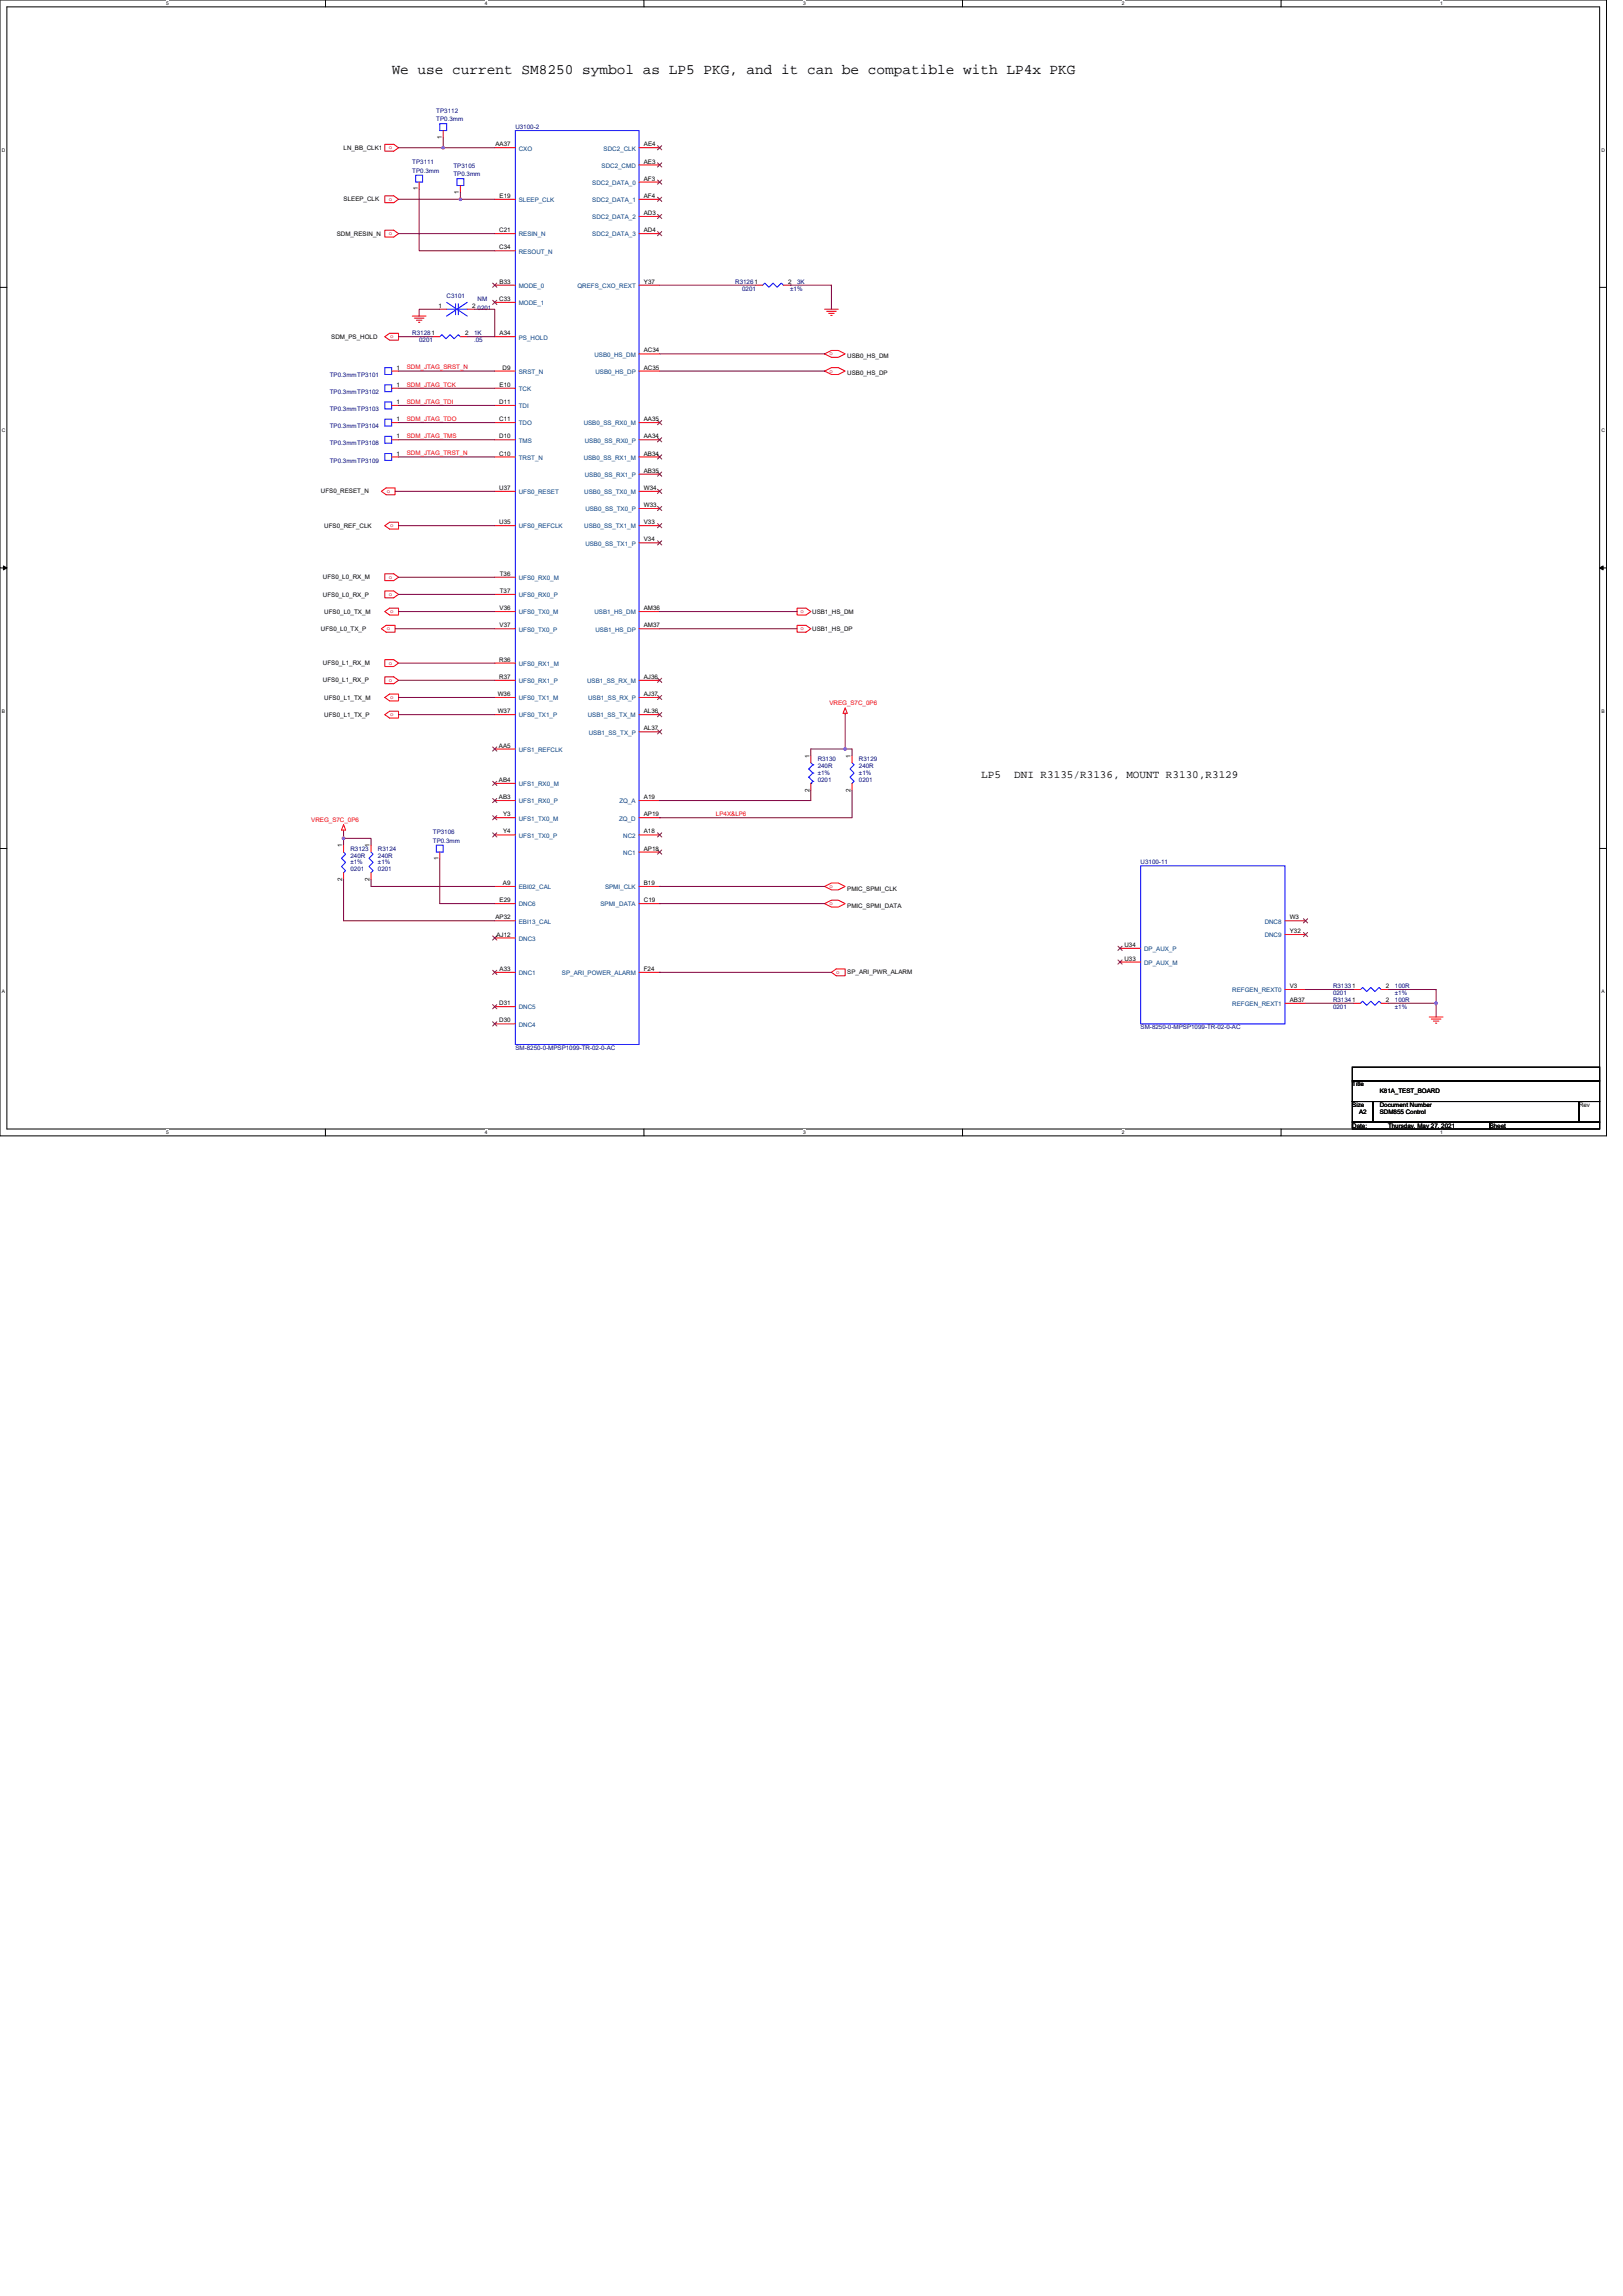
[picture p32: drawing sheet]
<svg xmlns="http://www.w3.org/2000/svg" width="210mm" height="297mm" viewBox="0 0 210 297" stroke-linecap="round" stroke-linejoin="round" font-family="sans-serif">
<defs><g id="words">
<text font-size="1.9" x="50.7" y="9.6">We use current SM8250 symbol as LP5 PKG, and it can be compatible with LP4x PKG</text>
<g font-size="1.4">
<text x="126.9" y="100.7">LP5</text>
<text x="131.2" y="100.7">DNI R3135/R3136, MOUNT R3130,R3129</text>
</g>
<g font-size=".8" fill="#000080">
<text x="56.5" y="14.6">TP3112</text>
<text x="56.5" y="15.7">TP0.3mm</text>
<text x="66.7" y="16.7">U3100-2</text>
<text x="53.3" y="21.3">TP3111</text>
<text x="53.3" y="22.3">TP0.3mm</text>
<text x="58.7" y="21.7">TP3105</text>
<text x="58.7" y="22.8">TP0.3mm</text>
<text x="57.8" y="38.5">C3101</text>
<text x="61.8" y="38.9">NM</text>
<text x="61.8" y="40.1">0201</text>
<text x="95.1" y="36.7">R31261</text>
<text x="96" y="37.6">0201</text>
<text x="102.2" y="37.6">±1%</text>
<text x="103.1" y="36.7">3K</text>
<text x="53.3" y="43.4">R31281</text>
<text x="54.2" y="44.3">0201</text>
<text x="61.3" y="43.4">1K</text>
<text x="61.3" y="44.3">.05</text>
<text x="42.7" y="50.9">TP0.3mmTP3102</text>
<text x="42.7" y="48.7">TP0.3mmTP3101</text>
<text x="42.7" y="53.2">TP0.3mmTP3103</text>
<text x="42.7" y="55.4">TP0.3mmTP3104</text>
<text x="42.7" y="59.8">TP0.3mmTP3109</text>
<text x="42.7" y="57.6">TP0.3mmTP3108</text>
<text x="105.8" y="98.5">R3130</text>
<text x="105.8" y="99.4">240R</text>
<text x="105.8" y="100.3">±1%</text>
<text x="105.8" y="101.2">0201</text>
<text x="111.1" y="98.5">R3129</text>
<text x="111.1" y="99.4">240R</text>
<text x="111.1" y="100.3">±1%</text>
<text x="111.1" y="101.2">0201</text>
<text x="56" y="107.9">TP3106</text>
<text x="45.3" y="110.1">R3123</text>
<text x="45.3" y="111">240R</text>
<text x="45.3" y="111.8">±1%</text>
<text x="45.3" y="112.7">0201</text>
<text x="48.9" y="110.1">R3124</text>
<text x="48.9" y="111">240R</text>
<text x="48.9" y="111.8">±1%</text>
<text x="48.9" y="112.7">0201</text>
<text x="56" y="109">TP0.3mm</text>
<text x="147.6" y="111.8">U3100-11</text>
<text x="172.5" y="129.6">R31341</text>
<text x="172.5" y="130.5">0201</text>
<text x="172.5" y="127.8">R31331</text>
<text x="172.5" y="128.7">0201</text>
<text x="180.5" y="129.6">100R</text>
<text x="180.5" y="127.8">100R</text>
<text x="180.5" y="130.5">±1%</text>
<text x="180.5" y="128.7">±1%</text>
<text x="66.7" y="135.8">SM-8250-0-MPSP1099-TR-02-0-AC</text>
<text x="147.6" y="133.2">SM-8250-0-MPSP1099-TR-02-0-AC</text>
</g>
<g font-size=".8">
<text x="57.2" y="18" transform="rotate(-90 57.2 18)">1</text>
<text x="44.4" y="19.4">LN_BB_CLK1</text>
<text x="64.1" y="18.9">AA37</text>
<text x="83.3" y="23.4">AF3</text>
<text x="83.3" y="21.2">AE3</text>
<text x="83.3" y="18.9">AE4</text>
<text x="44.4" y="26.1">SLEEP_CLK</text>
<text x="54" y="24.6" transform="rotate(-90 54 24.6)">1</text>
<text x="59.4" y="25.1" transform="rotate(-90 59.4 25.1)">1</text>
<text x="64.6" y="25.6">E19</text>
<text x="83.3" y="25.6">AF4</text>
<text x="83.3" y="27.8">AD3</text>
<text x="43.6" y="30.5">SDM_RESIN_N</text>
<text x="64.6" y="30">C21</text>
<text x="64.6" y="32.3">C34</text>
<text x="83.3" y="30">AD4</text>
<text x="56.7" y="39.8">1</text>
<text x="61.1" y="39.8">2</text>
<text x="64.6" y="38.9">C33</text>
<text x="64.6" y="36.7">B33</text>
<text x="83.3" y="36.7">Y37</text>
<text x="102" y="36.7">2</text>
<text x="42.8" y="43.8">SDM_PS_HOLD</text>
<text x="51.3" y="47.8">1</text>
<text x="60.2" y="43.4">2</text>
<text x="64.6" y="43.4">A34</text>
<text x="65" y="47.8">D9</text>
<text x="83.3" y="45.6">AC34</text>
<text x="83.3" y="47.8">AC35</text>
<text x="109.6" y="46.3">USB0_HS_DM</text>
<text x="51.3" y="50">1</text>
<text x="51.3" y="52.3">1</text>
<text x="64.6" y="52.3">D11</text>
<text x="64.6" y="50">E10</text>
<text x="109.6" y="48.5">USB0_HS_DP</text>
<text x="51.3" y="54.5">1</text>
<text x="51.3" y="58.9">1</text>
<text x="51.3" y="56.7">1</text>
<text x="64.6" y="54.5">C11</text>
<text x="64.6" y="56.7">D10</text>
<text x="64.6" y="58.9">C10</text>
<text x="83.3" y="56.7">AA34</text>
<text x="83.3" y="54.5">AA35</text>
<text x="83.3" y="58.9">AB34</text>
<text x="41.5" y="63.8">UFS0_RESET_N</text>
<text x="64.6" y="63.4">U37</text>
<text x="83.3" y="63.4">W34</text>
<text x="83.3" y="61.2">AB35</text>
<text x="83.3" y="65.6">W33</text>
<text x="42" y="68.3">UFS0_REF_CLK</text>
<text x="64.6" y="67.8">U35</text>
<text x="83.3" y="67.8">V33</text>
<text x="83.3" y="70">V34</text>
<text x="41.8" y="74.9">UFS0_L0_RX_M</text>
<text x="41.8" y="77.2">UFS0_L0_RX_P</text>
<text x="64.7" y="74.5">T36</text>
<text x="64.7" y="76.7">T37</text>
<text x="41.5" y="81.6">UFS0_L0_TX_P</text>
<text x="42" y="79.4">UFS0_L0_TX_M</text>
<text x="64.6" y="78.9">V36</text>
<text x="64.6" y="81.2">V37</text>
<text x="83.3" y="78.9">AM36</text>
<text x="83.3" y="81.2">AM37</text>
<text x="105.1" y="79.4">USB1_HS_DM</text>
<text x="105.1" y="81.6">USB1_HS_DP</text>
<text x="41.8" y="86.1">UFS0_L1_RX_M</text>
<text x="41.8" y="88.3">UFS0_L1_RX_P</text>
<text x="64.6" y="85.6">R36</text>
<text x="64.6" y="87.8">R37</text>
<text x="83.3" y="87.8">AJ36</text>
<text x="42" y="90.5">UFS0_L1_TX_M</text>
<text x="42" y="92.7">UFS0_L1_TX_P</text>
<text x="64.4" y="90">W36</text>
<text x="64.4" y="92.3">W37</text>
<text x="83.3" y="92.3">AL36</text>
<text x="83.3" y="90">AJ37</text>
<text x="83.3" y="94.5">AL37</text>
<text x="64.5" y="96.7">AA5</text>
<text x="64.5" y="101.2">AB4</text>
<text x="104.7" y="98.1" transform="rotate(-90 104.7 98.1)">1</text>
<text x="110.1" y="98.1" transform="rotate(-90 110.1 98.1)">1</text>
<text x="64.5" y="103.4">AB3</text>
<text x="65.1" y="105.6">Y3</text>
<text x="65.1" y="107.8">Y4</text>
<text x="83.3" y="107.8">A18</text>
<text x="83.3" y="105.6">AP19</text>
<text x="83.3" y="103.4">A19</text>
<text x="104.7" y="102.4" transform="rotate(-90 104.7 102.4)">2</text>
<text x="110.1" y="102.4" transform="rotate(-90 110.1 102.4)">2</text>
<text x="44.3" y="114" transform="rotate(-90 44.3 114)">2</text>
<text x="44.3" y="109.6" transform="rotate(-90 44.3 109.6)">1</text>
<text x="47.8" y="114" transform="rotate(-90 47.8 114)">2</text>
<text x="47.8" y="109.6" transform="rotate(-90 47.8 109.6)">1</text>
<text x="56.7" y="111.3" transform="rotate(-90 56.7 111.3)">1</text>
<text x="83.3" y="110.1">AP18</text>
<text x="64.1" y="118.9">AP32</text>
<text x="64.6" y="116.7">E29</text>
<text x="65.1" y="114.5">A9</text>
<text x="83.3" y="116.7">C19</text>
<text x="83.3" y="114.5">B19</text>
<text x="109.6" y="115.2">PMIC_SPMI_CLK</text>
<text x="109.6" y="117.4">PMIC_SPMI_DATA</text>
<text x="166.9" y="118.9">W3</text>
<text x="64.2" y="121.2">AJ12</text>
<text x="64.6" y="125.6">A33</text>
<text x="83.3" y="125.6">F24</text>
<text x="145.5" y="122.5">U34</text>
<text x="145.5" y="124.3">U33</text>
<text x="166.9" y="120.7">Y32</text>
<text x="64.6" y="130.1">D31</text>
<text x="109.6" y="126.1">SP_ARI_PWR_ALARM</text>
<text x="166.9" y="127.8">V3</text>
<text x="166.9" y="129.6">AB37</text>
<text x="179.3" y="129.6">2</text>
<text x="179.3" y="127.8">2</text>
<text x="64.6" y="132.3">D30</text>
<text x="175" y="140.6">Title</text>
<text x="175" y="143.2">Size</text>
<text x="178.5" y="143.2">Document Number</text>
<text x="178.5" y="141.4">K81A_TEST_BOARD</text>
<text x="204.3" y="143.2">Rev</text>
<text x="175" y="145.9">Date:</text>
<text x="175.8" y="144.1">A2</text>
<text x="178.5" y="144.1">SDM855 Control</text>
<text x="179.6" y="145.9">Thursday, May 27, 2021</text>
<text x="192.7" y="145.9">Sheet</text>
</g>
<g font-size=".8" fill="#f00">
<text x="50.3" y="19.3">o</text>
<text x="50.3" y="26">o</text>
<text x="50.3" y="30.4">o</text>
<text x="50.5" y="43.8">o</text>
<text x="52.6" y="47.8">SDM_JTAG_SRST_N</text>
<text x="107.3" y="46">o</text>
<text x="52.6" y="50">SDM_JTAG_TCK</text>
<text x="52.6" y="52.2">SDM_JTAG_TDI</text>
<text x="107.3" y="48.2">o</text>
<text x="52.6" y="54.5">SDM_JTAG_TDO</text>
<text x="52.6" y="56.7">SDM_JTAG_TMS</text>
<text x="52.6" y="58.9">SDM_JTAG_TRST_N</text>
<text x="50.1" y="63.8">o</text>
<text x="50.5" y="68.2">o</text>
<text x="50.3" y="74.9">o</text>
<text x="50.3" y="77.1">o</text>
<text x="50.1" y="81.5">o</text>
<text x="50.5" y="79.3">o</text>
<text x="103.6" y="79.3">o</text>
<text x="103.6" y="81.5">o</text>
<text x="50.3" y="86">o</text>
<text x="50.3" y="88.2">o</text>
<text x="50.5" y="90.4">o</text>
<text x="50.5" y="92.7">o</text>
<text x="107.3" y="91.2">VREG_S7C_0P6</text>
<text x="40.3" y="106.3">VREG_S7C_0P6</text>
<text x="92.6" y="105.6">LP4X&amp;LP6</text>
<text x="107.3" y="114.9">o</text>
<text x="107.3" y="117.1">o</text>
<text x="108.2" y="126">o</text>
</g>
<g font-size=".8" fill="#004080">
<text x="67.1" y="19.5">CXO</text>
<text x="76.6" y="23.9">SDC2_DATA_0</text>
<text x="77.8" y="21.7">SDC2_CMD</text>
<text x="78.1" y="19.5">SDC2_CLK</text>
<text x="67.1" y="26.1">SLEEP_CLK</text>
<text x="76.6" y="26.1">SDC2_DATA_1</text>
<text x="76.6" y="28.4">SDC2_DATA_2</text>
<text x="67.1" y="30.6">RESIN_N</text>
<text x="67.1" y="32.8">RESOUT_N</text>
<text x="76.6" y="30.6">SDC2_DATA_3</text>
<text x="67.1" y="37.3">MODE_0</text>
<text x="67.1" y="39.5">MODE_1</text>
<text x="74.7" y="37.3">QREFS_CXO_REXT</text>
<text x="67.1" y="43.9">PS_HOLD</text>
<text x="76.9" y="46.1">USB0_HS_DM</text>
<text x="67.1" y="48.4">SRST_N</text>
<text x="67.1" y="50.6">TCK</text>
<text x="67.1" y="52.8">TDI</text>
<text x="77" y="48.4">USB0_HS_DP</text>
<text x="67.1" y="55">TDO</text>
<text x="67.1" y="57.3">TMS</text>
<text x="67.1" y="59.5">TRST_N</text>
<text x="75.5" y="55">USB0_SS_RX0_M</text>
<text x="75.5" y="59.5">USB0_SS_RX1_M</text>
<text x="75.6" y="57.3">USB0_SS_RX0_P</text>
<text x="67.1" y="63.9">UFS0_RESET</text>
<text x="75.6" y="63.9">USB0_SS_TX0_M</text>
<text x="75.6" y="61.7">USB0_SS_RX1_P</text>
<text x="67.1" y="68.4">UFS0_REFCLK</text>
<text x="75.6" y="68.4">USB0_SS_TX1_M</text>
<text x="75.7" y="66.1">USB0_SS_TX0_P</text>
<text x="75.7" y="70.6">USB0_SS_TX1_P</text>
<text x="67.1" y="75">UFS0_RX0_M</text>
<text x="67.1" y="77.3">UFS0_RX0_P</text>
<text x="67.1" y="79.5">UFS0_TX0_M</text>
<text x="67.1" y="81.7">UFS0_TX0_P</text>
<text x="76.9" y="79.5">USB1_HS_DM</text>
<text x="77" y="81.7">USB1_HS_DP</text>
<text x="67.1" y="86.2">UFS0_RX1_M</text>
<text x="67.1" y="88.4">UFS0_RX1_P</text>
<text x="76" y="88.4">USB1_SS_RX_M</text>
<text x="67.1" y="90.6">UFS0_TX1_M</text>
<text x="67.1" y="92.8">UFS0_TX1_P</text>
<text x="76" y="92.8">USB1_SS_TX_M</text>
<text x="76.1" y="90.6">USB1_SS_RX_P</text>
<text x="76.2" y="95">USB1_SS_TX_P</text>
<text x="67.1" y="97.3">UFS1_REFCLK</text>
<text x="67.1" y="101.7">UFS1_RX0_M</text>
<text x="67.1" y="103.9">UFS1_RX0_P</text>
<text x="67.1" y="106.2">UFS1_TX0_M</text>
<text x="80.1" y="106.2">ZQ_D</text>
<text x="80.1" y="103.9">ZQ_A</text>
<text x="67.1" y="108.4">UFS1_TX0_P</text>
<text x="80.6" y="108.4">NC2</text>
<text x="80.6" y="110.6">NC1</text>
<text x="67.1" y="115">EBI02_CAL</text>
<text x="67.1" y="117.3">DNC6</text>
<text x="67.1" y="119.5">EBI13_CAL</text>
<text x="77.7" y="117.3">SPMI_DATA</text>
<text x="78.3" y="115">SPMI_CLK</text>
<text x="163.6" y="119.5">DNC8</text>
<text x="67.1" y="121.7">DNC3</text>
<text x="148" y="123">DP_AUX_P</text>
<text x="148" y="124.8">DP_AUX_M</text>
<text x="163.6" y="121.3">DNC9</text>
<text x="67.1" y="126.2">DNC1</text>
<text x="67.1" y="130.6">DNC5</text>
<text x="72.7" y="126.2">SP_ARI_POWER_ALARM</text>
<text x="159.4" y="128.4">REFGEN_REXT0</text>
<text x="159.4" y="130.2">REFGEN_REXT1</text>
<text x="67.1" y="132.8">DNC4</text>
</g>
<g font-size=".6">
<text x="21.5" y=".7">5</text>
<text x="62.7" y=".7">4</text>
<text x="103.9" y=".7">3</text>
<text x="145.1" y=".7">2</text>
<text x="186.3" y=".7">1</text>
<text x=".2" y="19.6">D</text>
<text x="207.2" y="19.6">D</text>
<text x=".2" y="55.9">C</text>
<text x="207.2" y="55.9">C</text>
<text x=".2" y="92.2">B</text>
<text x="207.2" y="92.2">B</text>
<text x=".2" y="128.5">A</text>
<text x="207.2" y="128.5">A</text>
<text x="21.5" y="146.7">5</text>
<text x="62.7" y="146.7">4</text>
<text x="103.9" y="146.7">3</text>
<text x="145.1" y="146.7">2</text>
<text x="186.3" y="146.7">1</text>
</g>
</g></defs>
<path d="M0 0h207.8v147h-207.8zM.9 .9h206.1v145.2h-206.1z" fill="none" stroke="#000" stroke-width=".13"/>
<g fill="#fff">
<path d="M21.5 .1h.4v.7h-.4z"/>
<path d="M21.5 146.2h.4v.7h-.4z"/>
</g>
<path d="M42.1 0v.9M42.1 146.1v.9" fill="none" stroke="#000" stroke-width=".13"/>
<g fill="#fff">
<path d="M62.7 .1h.4v.7h-.4z"/>
<path d="M62.7 146.2h.4v.7h-.4z"/>
</g>
<path d="M83.3 0v.9M83.3 146.1v.9" fill="none" stroke="#000" stroke-width=".13"/>
<g fill="#fff">
<path d="M103.9 .1h.4v.7h-.4z"/>
<path d="M103.9 146.2h.4v.7h-.4z"/>
</g>
<path d="M124.5 0v.9M124.5 146.1v.9" fill="none" stroke="#000" stroke-width=".13"/>
<g fill="#fff">
<path d="M145.1 .1h.4v.7h-.4z"/>
<path d="M145.1 146.2h.4v.7h-.4z"/>
</g>
<path d="M165.7 0v.9M165.7 146.1v.9" fill="none" stroke="#000" stroke-width=".13"/>
<g fill="#fff">
<path d="M186.3 .1h.4v.7h-.4z"/>
<path d="M186.3 146.2h.4v.7h-.4z"/>
<path d="M.2 19h.5v.7h-.5z"/>
<path d="M207.2 19h.4v.7h-.4z"/>
<path d="M.2 55.3h.5v.7h-.5z"/>
<path d="M207.2 55.3h.4v.7h-.4z"/>
</g>
<path d="M0 37.2h.9M207 37.2h.8" fill="none" stroke="#000" stroke-width=".13"/>
<g fill="#fff">
<path d="M.2 91.6h.4v.7h-.4z"/>
<path d="M207.2 91.6h.4v.7h-.4z"/>
</g>
<path d="M0 73.5h.9M207 73.5h.8" fill="none" stroke="#000" stroke-width=".13"/>
<path d="M.4 73.2l.5 .3-.5 .2zM207 73.5l.4-.3v.5z" fill="#000" stroke="#000" stroke-width=".13"/>
<g fill="#fff">
<path d="M.2 127.9h.4v.7h-.4z"/>
<path d="M207.2 127.9h.4v.7h-.4z"/>
</g>
<path d="M0 109.8h.9M207 109.8h.8M175 138.1h32v1.7h-32zM175 139.8h32v2.7h-32zM175 142.5h2.6v2.7h-2.6zM175 145.2h17.7v.9h-17.7zM177.6 142.5h26.7v2.7h-26.7zM192.7 145.2h14.3v.9h-14.3zM204.3 142.5h2.7v2.7h-2.7z" fill="none" stroke="#000" stroke-width=".13"/>
<g fill="none" stroke="#f00" stroke-width=".13">
<path d="M49.8 18.7h1.1l.7 .4-.7 .5h-1.1zM57.3 16.9v.9M64 19.1h2.7M82.7 19.1h2.6M49.8 25.3h1.1l.7 .5-.7 .4h-1.1zM49.8 29.8h1.1l.7 .4-.7 .5h-1.1zM54.2 23.6v.8M59.6 24v.9M64 25.8h2.7M64 30.2h2.7M64 32.4h2.7M64 36.9h2.7"/>
<path d="M64 39.1h2.7M82.7 21.3h2.6M82.7 23.6h2.6M82.7 25.8h2.6M82.7 28h2.6M82.7 30.2h2.6M82.7 36.9h2.6M97.8 36.9h.9M101.3 36.9h.9M49.8 43.6l.6-.5h1.2v.9h-1.2zM50.7 50.2h.9M50.7 54.7h.9"/>
<path d="M50.7 59.1h.9M50.7 48h.9M50.7 52.5h.9M50.7 56.9h.9M53.3 40.9h1.8M53.6 41.2h1.3M53.9 41.4h.7M54.1 41.7h.2M56 43.6h.9M56.9 40h.9M59.6 43.6h.9M60.5 40h.8"/>
<path d="M64 43.6h2.7M64 48h2.7M64 50.2h2.7M64 52.5h2.7M64 54.7h2.7M64 56.9h2.7M64 59.1h2.7M82.7 45.8h2.6M82.7 48h2.6M82.7 54.7h2.6M82.7 56.9h2.6M82.7 59.1h2.6"/>
<path d="M106.7 40h1.8M106.7 48l.9-.4h.9l.8 .4-.8 .5h-.9zM106.7 45.8l.9-.5h.9l.8 .5-.8 .4h-.9zM106.9 40.3h1.3M107.2 40.5h.7M107.5 40.8h.2M49.3 63.6l.7-.5h1.1v.9h-1.1zM49.8 68l.6-.4h1.2v.9h-1.2zM49.8 79.1l.6-.4h1.2v.9h-1.2zM49.8 74.2h1.1l.7 .5-.7 .4h-1.1zM49.8 76.5h1.1l.7 .4-.7 .4h-1.1zM64 63.6h2.7"/>
<path d="M64 68h2.7M64 74.7h2.7M64 76.9h2.7M64 79.1h2.7M82.7 61.3h2.6M82.7 63.6h2.6M82.7 65.8h2.6M82.7 68h2.6M82.7 70.2h2.6M82.7 79.1h2.6M103.1 78.7h1.2l.6 .4-.6 .5h-1.2zM49.3 81.3l.7-.4h1.1v.9h-1.1z"/>
<path d="M49.8 90.2l.6-.4h1.2v.9h-1.2zM49.8 92.5l.6-.5h1.2v.9h-1.2zM49.8 85.3h1.1l.7 .5-.7 .4h-1.1zM49.8 87.6h1.1l.7 .4-.7 .5h-1.1zM64 81.3h2.7M64 85.8h2.7M64 88h2.7M64 90.2h2.7M64 92.5h2.7M64 96.9h2.7M82.7 81.3h2.6M82.7 88h2.6"/>
<path d="M82.7 90.2h2.6M82.7 92.5h2.6M82.7 94.7h2.6M103.1 80.9h1.2l.6 .4-.6 .5h-1.2zM104.9 97.8v.9M109.3 92.3v.2M109.3 91.6l.3 .7h-.5zM110.2 97.8v.9M44.4 107.4v.2M44.4 109.3v.9M44.4 112.9v.9M44.5 106.7l.2 .7h-.5z"/>
<path d="M48 109.3v.9M48 112.9v.9M56.9 110.2v.9M64 101.3h2.7M64 103.6h2.7M64 105.8h2.7M64 108h2.7M64 114.7h2.7M64 116.9h2.7M64 119.1h2.7M82.7 103.6h2.6M82.7 105.8h2.6"/>
<path d="M82.7 108h2.6M82.7 110.2h2.6M82.7 114.7h2.6M82.7 116.9h2.6M104.9 101.3v.9M106.7 114.7l.9-.5h.9l.8 .5-.8 .4h-.9zM106.7 116.9l.9-.4h.9l.8 .4-.8 .4h-.9zM110.2 101.3v.9M166.2 119.1h2.7M64 121.3h2.7M64 125.8h2.7M64 130.2h2.7"/>
<path d="M64 132.5h2.7M82.7 125.8h2.6M107.6 125.8l.6-.5h1.1v.9h-1.1zM144.9 122.7h2.7M144.9 124.5h2.7M166.2 120.9h2.7M166.2 128h2.7M166.2 129.8h2.7M175.1 129.8h.9M175.1 128h.9M178.7 129.8h.9M178.7 128h.9"/>
<path d="M184.9 131.6h1.8M185.2 131.8h1.2M185.4 132.1h.8M185.7 132.4h.2"/>
</g>
<g fill="none" stroke="#00f" stroke-width=".13">
<path d="M56.9 16h.9v.9h-.9zM66.7 16.9h16v118.2h-16zM53.8 22.7h.9v.9h-.9zM57.8 39.1l2.7 1.8M58.9 39.3v1.4M59.1 23.1h.9v.9h-.9zM59.3 39.3v1.4M60.5 39.1l-2.7 1.8M98.7 36.9l.2-.3 .6 .6 .5-.6 .5 .6 .6-.6 .2 .3M49.8 49.8h.9v.9h-.9zM49.8 54.2h.9v.9h-.9zM49.8 58.7h.9v.9h-.9z"/>
<path d="M49.8 47.6h.9v.9h-.9zM49.8 52h.9v.9h-.9zM49.8 56.5h.9v.8h-.9zM56.9 43.6l.3-.3 .5 .5 .5-.5 .6 .5 .5-.5 .3 .3M57.8 40h1.1M59.3 40h1.2M104.6 99.5h.1M104.6 99.5l.6 .5M104.9 98.7l.3 .2M105.2 98.9h.1M105.2 98.9l-.6 .6M110.2 98.7l.3 .2-.5 .6 .5 .5-.5 .5 .5 .6-.3 .2"/>
<path d="M44.4 110.2l.3 .3-.5 .5 .5 .6-.5 .5 .5 .5-.3 .3M48 110.2l.3 .3-.6 .5 .6 .6-.6 .5 .6 .5-.3 .3M56.5 109.3h.8v.9h-.8zM104.6 100.5h.1M104.6 100.5l.6 .6M104.9 101.3h.1M105.2 100h.1M105.2 101.1h.1M105.2 100l-.6 .5M105.2 101.1l-.3 .2M147.6 112h18.6v20.5h-18.6zM176 129.8l.3-.3 .5 .6 .6-.6 .5 .6 .5-.6 .3 .3"/>
<path d="M176 128l.3-.3 .5 .6 .6-.6 .5 .6 .5-.6 .3 .3"/>
</g>
<g fill="none" stroke="#804000" stroke-width=".13">
<path d="M85.1 18.8l.5 .6M85.6 18.8l-.5 .6M63.7 36.6l.6 .6M63.7 38.8l.6 .6M64.3 36.6l-.6 .6M64.3 38.8l-.6 .6M85.1 21.1l.5 .5M85.1 23.3l.5 .5M85.1 25.5l.5 .6M85.1 27.7l.5 .6M85.1 30l.5 .5M85.6 21.1l-.5 .5"/>
<path d="M85.6 23.3l-.5 .5M85.6 25.5l-.5 .6M85.6 27.7l-.5 .6M85.6 30l-.5 .5M85.1 54.4l.5 .5M85.1 56.6l.5 .6M85.1 58.9l.5 .5M85.6 54.4l-.5 .5M85.6 56.6l-.5 .6M85.6 58.9l-.5 .5M85.1 61.1l.5 .5M85.1 63.3l.5 .5"/>
<path d="M85.1 65.5l.5 .6M85.1 67.7l.5 .6M85.1 70l.5 .5M85.6 61.1l-.5 .5M85.6 63.3l-.5 .5M85.6 65.5l-.5 .6M85.6 67.7l-.5 .6M85.6 70l-.5 .5M63.7 96.6l.6 .6M64.3 96.6l-.6 .6M85.1 87.7l.5 .6M85.1 90l.5 .5"/>
<path d="M85.1 92.2l.5 .5M85.1 94.4l.5 .6M85.6 87.7l-.5 .6M85.6 90l-.5 .5M85.6 92.2l-.5 .5M85.6 94.4l-.5 .6M63.7 101.1l.6 .5M63.7 103.3l.6 .5M63.7 105.5l.6 .6M63.7 107.7l.6 .6M64.3 101.1l-.6 .5M64.3 103.3l-.6 .5"/>
<path d="M64.3 105.5l-.6 .6M64.3 107.7l-.6 .6M85.1 107.7l.5 .6M85.1 110l.5 .5M85.6 107.7l-.5 .6M85.6 110l-.5 .5M168.6 118.9l.6 .5M169.2 118.9l-.6 .5M63.7 121.1l.6 .5M63.7 125.5l.6 .6M63.7 130l.6 .5M63.7 132.2l.6 .5"/>
<path d="M64.3 121.1l-.6 .5M64.3 125.5l-.6 .6M64.3 130l-.6 .5M64.3 132.2l-.6 .5M144.6 122.4l.6 .6M144.6 124.2l.6 .5M145.2 122.4l-.6 .6M145.2 124.2l-.6 .5M168.6 120.6l.6 .6M169.2 120.6l-.6 .6"/>
</g>
<g fill="none" stroke="#800040" stroke-width=".13">
<path d="M51.6 19.1h5.7M57.3 17.8v1.3h6.7M51.6 25.8h8M51.6 30.2h12.4M54.2 24.4v8h9.8M59.6 24.9v.9M59.6 25.8h4.4M85.3 36.9h12.5M102.2 36.9h.1M102.2 36.9h5.4v3.1M51.6 43.6h4.4M51.6 48h12.4"/>
<path d="M51.6 50.2h12.4M51.6 52.5h12.4M51.6 54.7h12.4M51.6 56.9h12.4M51.6 59.1h12.4M56.9 40h-2.7v.9M61.3 40h2.7v3.6h-3.5M85.3 48h21.4M85.3 45.8h21.4M106.7 48h.1M106.7 45.8h.1M51.1 63.6h12.9"/>
<path d="M51.6 68h12.4M51.6 74.7h12.4M51.6 76.9h12.4M51.6 79.1h12.4M85.3 79.1h17.8M51.1 81.3h12.9M51.6 85.8h12.4M51.6 88h12.4M51.6 90.2h12.4M51.6 92.5h12.4M85.3 81.3h17.8M109.3 96.9h-4.4v.9"/>
<path d="M109.3 96.9h.1M109.3 92.5v4.4M109.3 96.9h.9v.9M44.4 107.6v.9M44.4 108.5v.8M44.4 113.8v5.3h19.6M44.5 108.5h3.5v.8M48 113.8v.9h16M56.9 111.1v5.8h7.1M85.3 114.7h21.4M85.3 116.9h21.4M85.3 105.8h.1"/>
<path d="M85.3 114.7h.1M85.3 116.9h.1M104.9 102.2v1.4h-19.6M110.2 102.2v3.6h-24.9M85.3 125.8h.1M85.3 125.8h22.3M168.9 128h6.2M168.9 129.8h6.2M179.6 128h6.2v1.8M179.6 129.8h6.2M185.8 129.8v1.8"/>
</g>
<g fill="#f0f" stroke="#f0f" stroke-width=".13">
<circle cx="57.3" cy="19.1" r=".17"/>
<circle cx="59.6" cy="25.8" r=".17"/>
<circle cx="44.4" cy="108.5" r=".17"/>
<circle cx="109.3" cy="96.9" r=".17"/>
<circle cx="185.8" cy="129.8" r=".17"/>
</g>
<use href="#words"/>
</svg>
